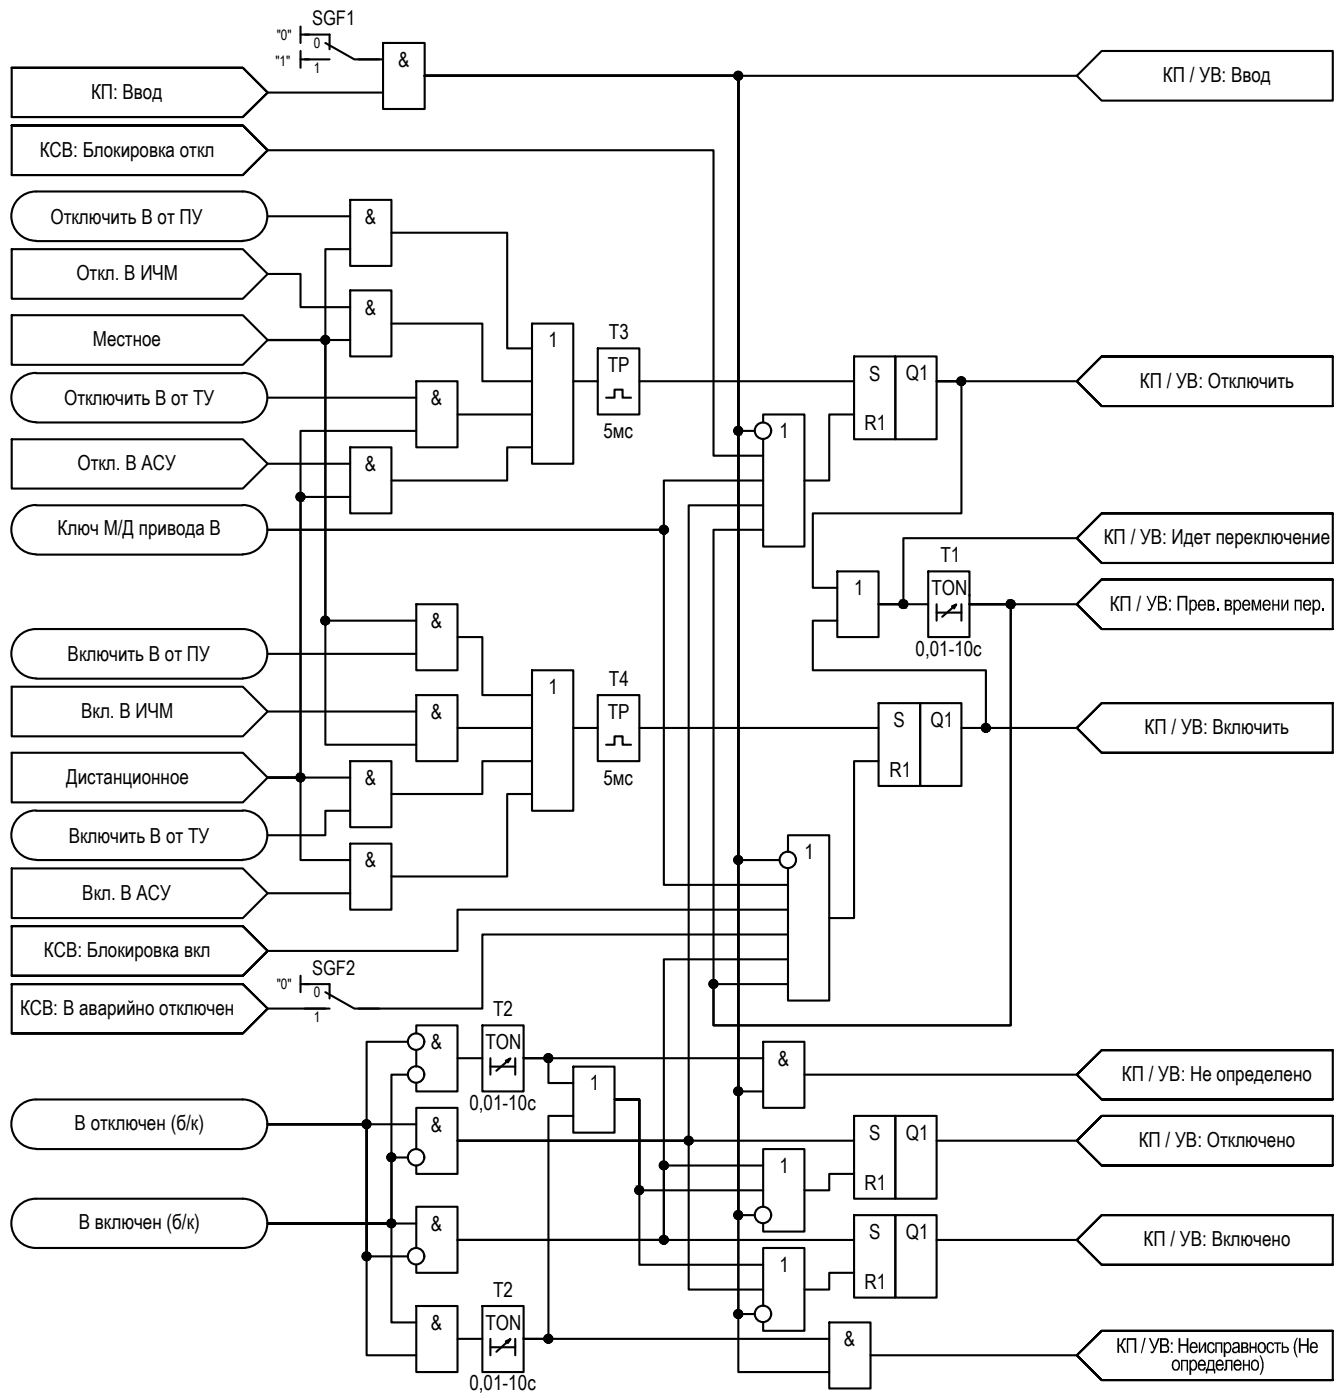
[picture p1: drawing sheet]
<svg xmlns="http://www.w3.org/2000/svg" width="162mm" height="170mm" viewBox="0 0 162 170" stroke-linecap="round" stroke-linejoin="round" font-family="sans-serif">
<defs><g id="words">
<g font-size="2.5">
<text x="11" y="11.9">КП: Ввод</text>
<text x="48.2" y="8.1">&amp;</text>
<text x="140.8" y="9.9">КП / УВ: Ввод</text>
<text x="4.8" y="19">КСВ: Блокировка откл</text>
<text x="6.1" y="27.1">Отключить В от ПУ</text>
<text x="44.2" y="27.1">&amp;</text>
<text x="9.2" y="33.9">Откл. В ИЧМ</text>
<text x="11.2" y="41.9">Местное</text>
<text x="44.2" y="38.1">&amp;</text>
<text x="73.7" y="41.1">T3</text>
<text x="66.4" y="42.1">1</text>
<text x="73.6" y="45.1">TP</text>
<text x="105.2" y="46.1">S</text>
<text x="109.7" y="46.1">Q1</text>
<text x="138" y="46.9">КП / УВ: Отключить</text>
<text x="7.8" y="49.1">Отключить В от ТУ</text>
<text x="52.2" y="49.1">&amp;</text>
<text x="73" y="53.1">5мс</text>
<text x="94.4" y="53.1">1</text>
<text x="104.7" y="52.1">R1</text>
<text x="9.4" y="57">Откл. В АСУ</text>
<text x="44.2" y="57.1">&amp;</text>
<text x="7" y="64.9">Ключ М/Д привода В</text>
<text x="133.6" y="66">КП / УВ: Идет переключение</text>
<text x="113.9" y="68.1">T1</text>
<text x="52.2" y="76.1">&amp;</text>
<text x="103.4" y="72.1">1</text>
<text x="112.8" y="72.1">TON</text>
<text x="134.3" y="74">КП /</text>
<text x="138.7" y="74">УВ : Прев</text>
<text x="148.4" y="74">пр</text>
<text x="159.9" y="74">.</text>
<text x="8.2" y="80.1">Включить В от ПУ</text>
<text x="73.7" y="83.1">T4</text>
<text x="110.8" y="79.4">0,01-10с</text>
<text x="9.8" y="86.9">Вкл. В ИЧМ</text>
<text x="52.2" y="87.1">&amp;</text>
<text x="66.4" y="84.1">1</text>
<text x="73.6" y="87.1">TP</text>
<text x="108.2" y="88.1">S</text>
<text x="112.7" y="88">Q1</text>
<text x="138.6" y="88.9">КП / УВ: Включить</text>
<text x="8" y="94.9">Дистанционное</text>
<text x="44.2" y="95.1">&amp;</text>
<text x="73" y="95.1">5мс</text>
<text x="107.7" y="94.1">R1</text>
<text x="8.3" y="102.1">Включить В от ТУ</text>
<text x="44.2" y="105.1">&amp;</text>
<text x="97.4" y="104.1">1</text>
<text x="10" y="109">Вкл. В АСУ</text>
<text x="5.3" y="115.9">КСВ: Блокировка вкл</text>
<text x="2.4" y="123">КСВ: В аварийно отключен</text>
<text x="59.7" y="123.1">T2</text>
<text x="52.2" y="127.1">&amp;</text>
<text x="58.8" y="127.1">TON</text>
<text x="94.2" y="129.1">&amp;</text>
<text x="135.8" y="130.9">КП / УВ: Не определено</text>
<text x="9" y="136.9">В отключен (б/к)</text>
<text x="52.2" y="137.1">&amp;</text>
<text x="56.8" y="134.4">0,01-10с</text>
<text x="71.4" y="132.1">1</text>
<text x="94.4" y="142.1">1</text>
<text x="105.2" y="138.1">S</text>
<text x="109.7" y="138">Q1</text>
<text x="137.9" y="138.9">КП / УВ: Отключено</text>
<text x="9.5" y="148.8">В включен (б/к)</text>
<text x="52.2" y="149.1">&amp;</text>
<text x="104.7" y="144.1">R1</text>
<text x="94.4" y="154.1">1</text>
<text x="105.2" y="150.1">S</text>
<text x="109.7" y="150">Q1</text>
<text x="138.4" y="151">КП / УВ: Включено</text>
<text x="52.2" y="161.1">&amp;</text>
<text x="58.8" y="161.1">TON</text>
<text x="59.7" y="157.1">T2</text>
<text x="104.7" y="156.1">R1</text>
<text x="102.2" y="163.1">&amp;</text>
<text x="135.1" y="163.9">КП /УВ :Неисправность</text>
<text x="152.4" y="166">)</text>
<text x="156.5" y="163.9">(Не</text>
<text x="56.8" y="168.4">0,01-10с</text>
</g>
<g font-size="2.4">
<text x="37.8" y="3.1">SGF1</text>
<text x="37.8" y="118.1">SGF2</text>
</g>
<g font-size="1.7">
<text x="33.5" y="4.8">&quot;0&quot;</text>
<text x="38" y="5.8">0</text>
<text x="33.3" y="8">&quot;1&quot;</text>
<text x="38" y="8.8">1</text>
<text x="33.5" y="119.8">&quot;0&quot;</text>
<text x="38" y="120.8">0</text>
<text x="38" y="123.8">1</text>
</g>
</g></defs>
<!-- layer: 0 -->
<g fill="none" stroke="#000" stroke-width=".25">
<path d="M1.4 15.2v6h28l3-3-3-3h-28h28l3 3-3 3h-28M1.4 8.2v6h28l3-3-3-3h-28h28l3 3-3 3h-28M32.4 18.2h54v37h6M32.4 11.2h14M36.4 3.2v2M36.4 6.2v2M36.4 4.2h1M36.4 7.2h1M43.4 7.2h3M46.4 5.2h5v8h-5zM51.4 9.2h38v43h2M51.4 9.2h38v95h5"/>
<path d="M51.4 9.2h38v123h3M51.4 9.2h38v150h2M51.4 9.2h79M133.4 6.2h28v6h-28l-3-3zM1.4 38.2h28l3 3-3 3h-28zM1.4 30.2h28l3 3-3 3h-28zM4.4 23.2a2.98 2.98 0 0 0-3 3 2.98 2.98 0 0 0 3 3M4.4 23.2h25a2.98 2.98 0 0 1 3 3 2.98 2.98 0 0 1-3 3M4.4 29.2h25M32.4 33.2h4v4h6M32.4 26.2h10M42.4 24.2h5v8h-5z"/>
<path d="M42.4 30.2h-3v11h-7h7v34h11M42.4 35.2h5v8h-5zM47.4 28.2h14v14h3M47.4 39.2h11v7h6M64.4 39.2h5v17h-5zM1.4 53.2h28l3 3-3 3h-28zM4.4 45.2a2.98 2.98 0 0 0-3 2.9 2.98 2.98 0 0 0 3 3M4.4 45.2h25M4.4 51.2h25M29.4 45.2a2.98 2.98 0 0 1 3 2.9 2.98 2.98 0 0 1-3 3M32.4 48.2h18M32.4 56.2h10"/>
<path d="M42.4 54.2h5v8h-5zM42.4 41.2h-10h7v49h11M50.4 46.2h5v8h-5zM50.4 52.2h-14v42h-4M55.4 50.2h9M64.4 54.2h-3v4h-14M69.4 46.2h3M72.4 42.2h5v8h-5zM73.4 48.2h1v-1h1v1h1M77.4 46.2h26M92.4 51.2v-1h5v16h-5v-13M92.4 58.2h-12v6h-48h48v43h15"/>
<path d="M103.4 43.2h5v10h-5zM103.4 50.2h-3v8h-3M108.4 43.2h5v10h-5zM130.4 46.2h-17h3v16h-18v9h3M161.4 43.2h-28l-3 3 3 3h28v-6h-28l-3 3 3 3h28M4.4 76.2a2.98 2.98 0 0 0-3 3 2.98 2.98 0 0 0 3 3M4.4 61.2a2.98 2.98 0 0 0-3 3 2.98 2.98 0 0 0 3 2.9M4.4 76.2h25a2.98 2.98 0 0 1 3 3 2.98 2.98 0 0 1-3 3M4.4 61.2h25M4.4 67.2h25M29.4 61.2a2.98 2.98 0 0 1 3 3 2.98 2.98 0 0 1-3 2.9M32.4 79.2h18"/>
<path d="M42.4 60.2h-6v34h-4M50.4 73.2h5v8h-5zM55.4 77.2h3v7h6M92.4 64.2h-6v60h36v-51h-5h13M92.4 61.2h-9v77h-28M101.4 69.2h5v8h-5zM101.4 75.2h-3v6h21v7h-3M112.4 69.2h5v8h-5zM113.4 73.2v2M113.4 74.2h3M115.3 73.4l.5-.2-1.7 1.5M115.8 73.2l-.3 .5"/>
<path d="M116.4 73.2v2M117.4 72.2h.1M117.4 73.2h5v51h-36v-5h9M130.4 65.2h-21v8h-3h6M161.4 70.2h-28l-3 3 3 3h28v-6h-28l-3 3 3 3h28M161.4 62.2h-28l-3 3 3 3h28v-6h-28l-3 3 3 3h28M1.4 91.2h28l3 3-3 3h-28zM1.4 83.2h28l3 3-3 3h-28zM4.4 98.2a2.98 2.98 0 0 0-3 3 2.98 2.98 0 0 0 3 2.9M4.4 82.2h25M4.4 98.2h25M29.4 98.2a2.98 2.98 0 0 1 3 3 2.98 2.98 0 0 1-3 2.9"/>
<path d="M32.4 94.2h4v10h6M32.4 94.2h10M32.4 86.2h18M42.4 92.2h5v8h-5zM42.4 98.2h-3v3h-7M50.4 84.2h5v8h-5zM55.4 88.2h9M64.4 81.2h5v17h-5zM64.4 96.2h-3v10h-14M64.4 92.2h-6v4h-11M69.4 88.2h3M72.4 84.2h5v8h-5z"/>
<path d="M73.4 90.2h1v-1h1v1h1M77.4 88.2h29M106.4 85.2h5v10h-5zM106.4 92.2h-3v19h-3M111.4 85.2h5v10h-5zM119.4 88.2h11M161.4 85.2h-28l-3 3 3 3h28v-6h-28l-3 3 3 3h28M1.4 112.2v6h28l3-3-3-3h-28h28l3 3-3 3h-28M1.4 105.2h28l3 3-3 3h-28zM1.4 119.2v6h28l3-3-3-3h-28h28l3 3-3 3h-28M4.4 104.2h25M32.4 108.2h10"/>
<path d="M36.4 118.2v2M36.4 119.2h1M42.4 102.2h5v8h-5zM95.4 110.2h-40v5h-23M95.4 103.2v-2h5v20h-5v-16M95.4 113.2h-37v9h-15M95.4 116.2h-15v34h-25M4.4 133.2a2.98 2.98 0 0 0-3 3 2.98 2.98 0 0 0 3 2.9M4.4 133.2h25a2.98 2.98 0 0 1 3 3 2.98 2.98 0 0 1-3 2.9M4.4 139.2h25M32.4 122.2h7M49.4 130.2h-2v18h-15h15v12h3"/>
<path d="M49.4 126.2h-5v10h-12h18M50.4 139.2v-5h5v8h-5v-1M50.4 125.2v-1h5v8h-5v-1M50.4 127.2v2M55.4 138.2h28v18h9M55.4 138.2h48M55.4 128.2h3M58.4 124.2h5v8h-5zM59.4 128.2v2M59.4 129.2h3M61.2 128.5l.6-.3-1.7 1.5M61.8 128.2l-.3 .5"/>
<path d="M62.4 128.2v2M63.4 128.2h.1M63.4 128.2h3v3h3M63.4 128.2h29M69.4 129.2h5v8h-5zM69.4 135.2h-3v27h-3M92.4 126.2h5v8h-5zM97.4 130.2h33M103.4 135.2h5v10h-5zM108.4 135.2h5v10h-5zM113.4 138.2h17M161.4 135.2h-28l-3 3 3 3h28v-6h-28l-3 3 3 3h28"/>
<path d="M161.4 127.2h-28l-3 3 3 3h28v-6h-28l-3 3 3 3h28M4.4 145.2a2.98 2.98 0 0 0-3 3 2.98 2.98 0 0 0 3 3M4.4 145.2h25a2.98 2.98 0 0 1 3 3 2.98 2.98 0 0 1-3 3h-25M49.4 140.2h-2v8h-15h18M49.4 152.2h-5v-16h-12h12v28h6M50.4 151.2v-5h5v8h-5v-1M50.4 158.2h5v8h-5zM55.4 150.2h48M58.4 158.2h5v8h-5zM91.4 147.2h-2v-138h-38h38v157h11M92.4 141.2h-12v9h-25M92.4 146.2v-7h5v10h-5v-1"/>
<path d="M92.4 158.2v-7h5v10h-5v-1M92.4 144.2h-15v-11h-3h3v20h15M103.4 147.2h5v10h-5zM103.4 142.2h-3v2h-3M103.4 154.2h-3v2h-3M108.4 147.2h5v10h-5zM113.4 150.2h17M161.4 147.2h-28l-3 3 3 3h28v-6h-28l-3 3 3 3h28M55.4 162.2h3M59.4 162.2v2M59.4 163.2h3M61.2 162.5l.6-.3-1.7 1.5"/>
<path d="M61.8 162.2l-.3 .5M62.4 162.2v2M63.4 162.2h.1M63.4 162.2h37M100.4 160.2h5v8h-5zM105.4 164.2h25M161.4 161.2h-28l-3 3 3 3h28v-6h-28l-3 3 3 3h28"/>
<circle cx="89.4" cy="9.2" r=".49"/>
<circle cx="39.4" cy="41.2" r=".49"/>
<circle cx="89.4" cy="52.2" r=".49"/>
<circle cx="92.4" cy="52.2" r=".99"/>
<circle cx="116.4" cy="46.2" r=".49"/>
<circle cx="36.4" cy="60.2" r=".49"/>
<circle cx="39.4" cy="75.2" r=".49"/>
<circle cx="80.3" cy="64.2" r=".49"/>
<circle cx="109.3" cy="73.2" r=".49"/>
<circle cx="122.3" cy="73.2" r=".49"/>
<circle cx="36.4" cy="94.2" r=".49"/>
<circle cx="119.3" cy="88.2" r=".49"/>
<circle cx="86.4" cy="119.2" r=".49"/>
<circle cx="89.4" cy="104.2" r=".49"/>
<circle cx="95.4" cy="104.2" r=".99"/>
<circle cx="44.4" cy="136.2" r=".49"/>
<circle cx="50.4" cy="126.2" r=".99"/>
<circle cx="50.4" cy="130.1" r=".99"/>
<circle cx="66.4" cy="128.2" r=".49"/>
<circle cx="83.4" cy="138.2" r=".49"/>
<circle cx="89.4" cy="132.2" r=".49"/>
<circle cx="44.4" cy="152.2" r=".49"/>
<circle cx="47.4" cy="140.2" r=".49"/>
<circle cx="47.4" cy="148.2" r=".49"/>
<circle cx="50.4" cy="152.2" r=".99"/>
<circle cx="50.4" cy="140.2" r=".99"/>
<circle cx="77.4" cy="144.2" r=".49"/>
<circle cx="80.3" cy="150.2" r=".49"/>
<circle cx="80.3" cy="141.2" r=".49"/>
<circle cx="89.4" cy="159.1" r=".49"/>
<circle cx="89.4" cy="147.2" r=".49"/>
<circle cx="92.4" cy="147.2" r=".99"/>
<circle cx="92.4" cy="159.1" r=".99"/>
<circle cx="66.4" cy="162.2" r=".49"/>
</g>
<g fill="#000">
<path d="M147.3 73.7h.2v.3h-.2zM151.5 72.6h.3l.3 1.1 .3-1.1h.3v1.4h-.2v-1.1l-.3 1.1h-.2l-.3-1.1v1.1h-.2zM154 72.6h.2v.6h.5v-.6h.2v1.4h-.2v-.6h-.5v.6h-.2zM155.1 72.6h.2v1.1l.5-1.1h.2v1.4h-.2v-1l-.5 1h-.2zM156.7 72.6h.9v1.4h-.2v-1.1h-.5v1.1h-.2zM143 164.7h.8v1.3h-.1v-1.1h-.6v1.1h-.1zM145.1 162.6h.2v1l.5-1h.2v1.3h-.2v-1l-.5 1h-.2zM146.2 162.8a.44 .44 0 0 1 .5-.2 .44 .44 0 0 1 .3 .4h-.1a.29 .29 0 0 0-.4-.2 .29 .29 0 0 0-.2 .3v.1a.33 .33 0 0 0 .1 .4 .33 .33 0 0 0 .4 0l.1-.2 .2 .1a.49 .49 0 0 1-.6 .4 .49 .49 0 0 1-.3-.7zM147.1 162.6h.9v1.3h-.2v-1.1h-.5v1.1h-.2zM148.4 164.7h.8v1.3h-.2v-1.1h-.4v.7a.34 .34 0 0 1-.4 .4v-.2a.16 .16 0 0 0 .2 0 .16 .16 0 0 0 0-.2zM150.5 164.7h.1v.6h.5v-.6h.2v1.3h-.2v-.6h-.5v.6h-.1zM151.3 162.6h.1v.5h.6v-.5h.1v1.3h-.1v-.6h-.6v.6h-.1z"/>
<path d="M153.4 162.7a.44 .44 0 0 1 .5-.1 .44 .44 0 0 1 .3 .4h-.1a.29 .29 0 0 0-.4-.2 .29 .29 0 0 0-.2 .3 .36 .36 0 0 0 .1 .5 .36 .36 0 0 0 .4 .1l.1-.3h.1a.47 .47 0 0 1-.5 .5 .47 .47 0 0 1-.4-.5zM154.2 162.6h.9v.2h-.4v1.1h-.1v-1.1h-.4z"/>
<path d="M144 72.6h.2v.2a.4 .4 0 0 1 .5-.1 .4 .4 0 0 1 .2 .4v.3a.43 .43 0 0 1-.2 .5 .43 .43 0 0 1-.5-.1v.7h-.2zM144.3 72.8v.1a.72 .72 0 0 0 0 .9h.1a.62 .62 0 0 0 .2-.9l-.1-.1z"/>
<path d="M145.1 72.9v-.1a.49 .49 0 0 1 .7-.1 .49 .49 0 0 1 .2 .6v.1h-.8a.31 .31 0 0 0 .2 .4 .31 .31 0 0 0 .4-.3l.2 .1-.1 .3a.52 .52 0 0 1-.6 0 .52 .52 0 0 1-.3-.4zM145.3 72.9l-.1 .3h.6a.33 .33 0 0 0-.5-.3z"/>
<path d="M146.2 72.6h.4a.35 .35 0 0 1 .4 .3 .35 .35 0 0 1-.1 .4h.1a.38 .38 0 0 1 0 .4 .38 .38 0 0 1-.3 .3h-.5zM146.4 72.9v.3h.2a.18 .18 0 0 0 .2-.2 .18 .18 0 0 0-.2-.1zM146.4 73.4v.4h.2a.2 .2 0 0 0 .3-.2 .2 .2 0 0 0-.3-.2z"/>
<path d="M150.6 72.7a.54 .54 0 0 1 .6 .1 .54 .54 0 0 1 .2 .6h-.8a.34 .34 0 0 0 .1 .3 .34 .34 0 0 0 .4 0l.1-.2 .2 .1a.51 .51 0 0 1-.7 .3 .51 .51 0 0 1-.3-.6v-.2zM150.8 72.8l-.2 .4h.6a.37 .37 0 0 0-.4-.4z"/>
<path d="M152.9 72.9l.1-.1a.49 .49 0 0 1 .6-.1 .49 .49 0 0 1 .2 .6v.1h-.7a.31 .31 0 0 0 .2 .4 .31 .31 0 0 0 .3-.2h.2l-.1 .3a.56 .56 0 0 1-.7 0 .56 .56 0 0 1-.2-.7zM153.2 72.9l-.1 .3h.5a.33 .33 0 0 0-.4-.3z"/>
<path d="M157.8 72.9a.5 .5 0 0 1 .7-.2 .5 .5 0 0 1 .2 .6v.1h-.8a.33 .33 0 0 0 .2 .4 .33 .33 0 0 0 .4-.1l.1-.2 .1 .1a.5 .5 0 0 1-.6 .3 .5 .5 0 0 1-.3-.6zM158.1 72.9l-.1 .3h.6a.33 .33 0 0 0-.5-.3z"/>
<path d="M158.9 72.6h.2v.2a.48 .48 0 0 1 .6 0 .48 .48 0 0 1 .1 .6 .48 .48 0 0 1-.2 .5 .48 .48 0 0 1-.5 0v.6h-.2zM159.3 72.8l-.2 .2v.4a.28 .28 0 0 0 .1 .3 .28 .28 0 0 0 .3 .1l.2-.4a.5 .5 0 0 0-.3-.6z"/>
<path d="M142 164.9a.52 .52 0 0 1 .6-.1 .52 .52 0 0 1 .3 .6 .5 .5 0 0 1-.5 .6 .5 .5 0 0 1-.5-.6l-.1-.1zM142.2 164.9l-.2 .2v.4a.3 .3 0 0 0 .3 .4 .3 .3 0 0 0 .3-.4l.1-.1a.4 .4 0 0 0-.5-.5z"/>
<path d="M144 164.7h.2v.2a.42 .42 0 0 1 .5-.2 .42 .42 0 0 1 .2 .5v.2a.47 .47 0 0 1-.1 .5 .47 .47 0 0 1-.6 0v.6h-.2zM144.3 164.9l-.1 .2v.2a.38 .38 0 0 0 .3 .6l.2-.2 .1-.3a.41 .41 0 0 0-.5-.5z"/>
<path d="M145.1 164.8a.5 .5 0 0 1 .6 0 .5 .5 0 0 1 .3 .5v.1h-.8a.33 .33 0 0 0 .2 .4 .33 .33 0 0 0 .4-.1v-.1h.2a.5 .5 0 0 1-.6 .4 .5 .5 0 0 1-.4-.6v-.3zM145.3 164.9l-.1 .3h.6a.29 .29 0 0 0-.1-.3 .29 .29 0 0 0-.4 0z"/>
<path d="M146.3 164.7h.7v1.1h.1v.6h-.1v-.4h-.8v.4h-.2v-.6h.1l.1-.2zM146.4 164.9v.6l-.2 .3h.6v-.9z"/>
<path d="M147.3 164.8a.48 .48 0 0 1 .6 0 .48 .48 0 0 1 .2 .5v.1l-.8 .1a.32 .32 0 0 0 .3 .3 .32 .32 0 0 0 .3-.1v-.1h.2a.51 .51 0 0 1-.6 .4 .51 .51 0 0 1-.3-.7zM147.5 164.9l-.1 .3h.6a.33 .33 0 0 0-.5-.3z"/>
<path d="M148.1 162.6h.2v.2a.42 .42 0 0 1 .5-.2 .42 .42 0 0 1 .3 .5v.2a.46 .46 0 0 1-.2 .5 .46 .46 0 0 1-.5 0v.6h-.3zM148.5 162.8a.55 .55 0 0 0 .2 .9 .61 .61 0 0 0-.1-1z"/>
<path d="M149.2 162.7h.1a.45 .45 0 0 1 .5-.1 .45 .45 0 0 1 .3 .5v.8h-.2v-.2a.42 .42 0 0 1-.4 .2 .42 .42 0 0 1-.3-.4 .54 .54 0 0 1 .6-.4 .25 .25 0 0 0 0-.4 .25 .25 0 0 0-.4 .2v.1l-.2-.1zM149.4 163.4a.24 .24 0 0 0 .1 .3 .24 .24 0 0 0 .3-.1l.1-.2a.11 .11 0 0 0-.1-.1 .11 .11 0 0 0-.1 0z"/>
<path d="M149.5 164.8a.49 .49 0 0 1 .6 0 .49 .49 0 0 1 .2 .5v.1h-.8a.31 .31 0 0 0 .2 .4 .31 .31 0 0 0 .4-.2h.2a.49 .49 0 0 1-.6 .4 .49 .49 0 0 1-.4-.6zM149.7 164.9l-.2 .3h.6a.32 .32 0 0 0-.4-.3z"/>
<path d="M150.3 162.6h.4a.37 .37 0 0 1 .4 .2 .37 .37 0 0 1-.1 .4 .34 .34 0 0 1 .2 .4 .34 .34 0 0 1-.4 .3h-.5zM150.5 162.8v.3h.1a.2 .2 0 0 0 .3-.1 .2 .2 0 0 0-.3-.2zM150.5 163.3v.4h.2a.21 .21 0 0 0 .3-.2 .21 .21 0 0 0-.3-.2z"/>
<path d="M151.5 164.9l.1-.1a.52 .52 0 0 1 .6 0 .52 .52 0 0 1 .2 .6v.1a.51 .51 0 0 1-.6 .5 .51 .51 0 0 1-.4-.7zM151.8 164.9a.62 .62 0 0 0 .1 1 .47 .47 0 0 0 .3-.7 .29 .29 0 0 0-.1-.3 .29 .29 0 0 0-.3 0z"/>
<path d="M152.4 162.7a.5 .5 0 0 1 .6-.1 .5 .5 0 0 1 .3 .5l-.1 .3a.49 .49 0 0 1-.5 .5 .49 .49 0 0 1-.5-.6v-.3zM152.6 162.8l-.1 .1v.4a.32 .32 0 0 0 .3 .4 .32 .32 0 0 0 .3-.4 .37 .37 0 0 0-.1-.4 .37 .37 0 0 0-.4-.1z"/>
<path d="M155.2 162.6h.1v.5h.3a.39 .39 0 0 1 .5 .4 .39 .39 0 0 1-.5 .4h-.4zM155.3 163.3v.4h.3a.22 .22 0 0 0 .2-.2 .22 .22 0 0 0-.2-.2z"/>
<path d="M158.7 162.7a.52 .52 0 0 1 .7 0 .52 .52 0 0 1 .1 .6h-.7a.31 .31 0 0 0 .2 .4 .31 .31 0 0 0 .4-.2h.1a.49 .49 0 0 1-.5 .4 .49 .49 0 0 1-.4-.6v-.4zM158.9 162.8l-.1 .3h.6a.31 .31 0 0 0-.2-.3 .31 .31 0 0 0-.3 0z"/>
</g>
<g fill="#000" stroke="#000" stroke-width=".12">
<path d="M89.3 9.7h.2zM89.3 8.7h.1zM36.3 59.7h.2zM39.3 40.7h.1zM89.3 52.7h.2zM89.3 51.7h.1zM116.2 45.8h.4zM116.3 46.7h.2zM116.3 45.7h.1zM36.3 60.7h.2zM39 75.5h.8zM39.3 74.7h.1z"/>
<path d="M80.3 64.7h.2zM80.3 63.7h.2zM109.3 73.7h.2zM109.3 72.7h.2zM122.3 73.7h.2zM122.3 72.7h.1zM36.3 94.7h.2zM36.3 93.7h.2zM119.3 88.7h.2zM119.3 87.7h.1zM86.3 118.7h.1zM89.3 104.7h.2z"/>
<path d="M89.3 103.7h.1zM44.3 135.7h.1zM47.3 139.7h.1zM66.1 127.8h.6zM66.3 127.7h.2zM66.3 128.7h.2zM66.3 127.7h.1zM83 138.5h.8zM83.3 138.7h.2zM83.3 137.7h.2zM89.3 132.7h.2zM89.3 131.7h.1z"/>
<path d="M44.3 152.6h.2zM44.3 151.7h.1zM47.3 148.7h.2zM47.3 140.7h.2zM47.3 147.7h.1zM77.3 144.7h.2zM77.3 143.7h.1zM80.3 141.7h.2zM80.3 150.7h.2zM80.3 140.7h.2zM80.3 149.7h.2zM89.3 147.7h.2z"/>
<path d="M89.3 159.7h.2zM89.3 146.7h.1zM89.3 158.7h.1zM66.1 161.8h.6zM66.3 161.7h.2zM66.3 162.7h.2zM66.3 161.7h.1z"/>
<path d="M89.3 8.7h.2zM89.3 8.7h.2z"/>
<path d="M89.3 9.7h.1zM89.3 9.7h.1z"/>
<path d="M89.3 8.7h.3zM89.2 8.7h.4z"/>
<path d="M89.2 8.7l.4 .1zM89.2 8.7l.4 .1z"/>
<path d="M89.2 9.6h.4zM89.2 9.6l.3 .1z"/>
<path d="M89.2 8.8h.4zM89.1 8.8h.5z"/>
<path d="M89.2 9.6h.4zM89.2 9.6h.4z"/>
<path d="M89.1 8.8h.6zM89.1 8.8h.6z"/>
<path d="M89.1 9.6h.5zM89.1 9.6h.5z"/>
<path d="M89.1 8.8h.6zM89 8.8h.7z"/>
<path d="M89.1 9.6h.6zM89.1 9.6h.5z"/>
<path d="M89 8.8h.8zM89 8.8h.8z"/>
<path d="M89 9.6h.7zM89 9.6h.7z"/>
<path d="M89 8.8l.8 .1zM89 8.8l.8 .1z"/>
<path d="M89 8.9h.8zM89 8.9h.8z"/>
<path d="M89 9.5h.8zM89 9.5l.7 .1z"/>
<path d="M89 8.9l.8 .1zM89 8.9l.8 .1z"/>
<path d="M88.9 9h1zM88.9 9h1z"/>
<path d="M88.9 9.4l.9 .1zM88.9 9.4l.9 .1z"/>
<path d="M89 9.5h.8zM89 9.5h.8zM89 9.5h.8zM89 9.5h.8z"/>
<path d="M88.9 9l1 .1zM88.9 9l1 .1z"/>
<path d="M88.9 9.1h1zM88.9 9.1h1z"/>
<path d="M88.9 9.4h1zM88.9 9.4h1z"/>
<path d="M88.9 9.4h1zM88.9 9.4h.9z"/>
<path d="M88.9 9.1h1zM88.9 9.1h1z"/>
<path d="M88.9 9.1l1 .1zM88.9 9.1l1 .1z"/>
<path d="M88.9 9.2h1zM88.9 9.2h1z"/>
<path d="M88.9 9.2l1 .1v-.1zM88.9 9.2l1 .1h-1z"/>
<path d="M88.9 9.3h1zM88.9 9.3l1 .1z"/>
<path d="M36.3 59.7h.2zM36.3 59.7h.2z"/>
<path d="M36.3 59.7h.3zM36.2 59.7h.4z"/>
<path d="M36.2 59.7h.4zM36.2 59.7h.4z"/>
<path d="M36.2 59.7l.4 .1zM36.2 59.7l.4 .1z"/>
<path d="M36.1 59.8h.6zM36.1 59.8h.6z"/>
<path d="M36.1 59.8h.6zM36.1 59.8h.6z"/>
<path d="M36.1 59.8l.7 .1zM36.1 59.8l.7 .1z"/>
<path d="M36 59.9h.8zM36 59.9h.8z"/>
<path d="M36 59.9h.8zM36 59.9h.8z"/>
<path d="M36 59.9l.8 .1zM36 59.9l.8 .1z"/>
<path d="M36 60h.8zM36 60h.8z"/>
<path d="M39.3 41.7h.1zM39.3 41.7h.1zM39.3 41.7h.2z"/>
<path d="M39.3 40.7h.2zM39.3 40.7h.2z"/>
<path d="M39.3 40.7h.3zM39.2 40.7h.4z"/>
<path d="M39.2 40.7h.4zM39.2 40.7h.4z"/>
<path d="M39.2 41.7h.4zM39.2 41.7h.3z"/>
<path d="M39.2 40.7l.4 .1zM39.2 40.7l.4 .1z"/>
<path d="M39.2 41.7h.4zM39.2 41.7h.4z"/>
<path d="M39.1 40.8h.6zM39.1 40.8h.6z"/>
<path d="M39.1 41.6h.5zM39.1 41.6l.5 .1z"/>
<path d="M39.1 40.8h.6zM39.1 40.8h.6z"/>
<path d="M39.1 41.6h.6zM39.1 41.6h.5z"/>
<path d="M39.1 40.8h.7zM39.1 40.8h.7z"/>
<path d="M39.1 41.6h.6zM39.1 41.6h.6z"/>
<path d="M39.1 40.8l.7 .1zM39.1 40.8l.7 .1z"/>
<path d="M39 40.9h.8zM39 40.9h.8z"/>
<path d="M39 41.5h.8zM39 41.5h.8z"/>
<path d="M39.1 41.5h.7zM39.1 41.5l.6 .1z"/>
<path d="M39 40.9l.9 .1zM39 40.9l.9 .1z"/>
<path d="M39 41.5h.8zM39 41.5h.8z"/>
<path d="M39 41h.9zM39 41h.9z"/>
<path d="M38.9 41l1 .1zM38.9 41l1 .1z"/>
<path d="M38.9 41.1h1zM38.9 41.1h1z"/>
<path d="M38.9 41.3l1 .1v-.1zM38.9 41.3l1 .1h-1z"/>
<path d="M38.9 41.4h1zM38.9 41.4h1z"/>
<path d="M39 41.4h.9zM39 41.4l.8 .1z"/>
<path d="M38.9 41.1h1zM38.9 41.1h1z"/>
<path d="M38.9 41.1l1 .1zM38.9 41.1l1 .1z"/>
<path d="M38.9 41.2h1zM38.9 41.2h1z"/>
<path d="M38.9 41.2l1 .1zM38.9 41.2l1 .1z"/>
<path d="M38.9 41.3h1zM38.9 41.3h1z"/>
<path d="M89.3 51.7h.2zM89.3 51.7h.2z"/>
<path d="M89.3 52.7h.1zM89.3 52.7h.1z"/>
<path d="M89.3 51.7h.3zM89.3 51.7h.3z"/>
<path d="M89.2 51.7h.4zM89.2 51.7h.4z"/>
<path d="M89.2 52.7h.4zM89.2 52.7h.3z"/>
<path d="M89.2 51.7l.4 .1zM89.2 51.7l.4 .1z"/>
<path d="M89.2 52.7h.4zM89.2 52.7h.4z"/>
<path d="M89.1 51.8h.6zM89.1 51.8h.6z"/>
<path d="M89.1 52.6h.5zM89.1 52.6l.5 .1z"/>
<path d="M89.1 51.8h.6zM89.1 51.8h.6z"/>
<path d="M89.1 52.6h.6zM89.1 52.6h.5z"/>
<path d="M89 51.8l.8 .1zM89 51.8l.8 .1z"/>
<path d="M89 52.6h.7zM89 52.6h.7z"/>
<path d="M89 51.9h.8zM89 51.9h.8z"/>
<path d="M89 51.9h.8zM89 51.9h.8z"/>
<path d="M89 52.5h.8zM89 52.5h.8z"/>
<path d="M89 52.5h.8zM89 52.5l.7 .1z"/>
<path d="M89 51.9l.8 .1zM89 51.9l.8 .1z"/>
<path d="M88.9 52h1zM88.9 52h1z"/>
<path d="M88.9 52.4h.9zM88.9 52.4h.9z"/>
<path d="M89 52.4h.8zM89 52.4l.8 .1z"/>
<path d="M88.9 52l1 .1zM88.9 52l1 .1z"/>
<path d="M88.9 52.1h1zM88.9 52.1h1z"/>
<path d="M88.9 52.3l1 .1zM88.9 52.3l1 .1z"/>
<path d="M88.9 52.4h1zM88.9 52.4h.9z"/>
<path d="M88.9 52.1l1 .1zM88.9 52.1l1 .1z"/>
<path d="M88.9 52.2h1zM88.9 52.2h1z"/>
<path d="M88.9 52.2h1zM88.9 52.2h1z"/>
<path d="M88.9 52.2l1 .1zM88.9 52.2l1 .1z"/>
<path d="M88.9 52.3h1zM88.9 52.3h1z"/>
<path d="M116.3 46.7h.1zM116.3 46.7h.1z"/>
<path d="M116.3 45.7h.2zM116.3 45.7h.2z"/>
<path d="M116.3 45.7h.2zM116.2 45.7h.3z"/>
<path d="M116.2 45.7l.4 .1zM116.2 45.7l.4 .1zM116.1 45.8h.5z"/>
<path d="M116.2 46.6h.3zM116.2 46.6l.3 .1z"/>
<path d="M116.1 45.8h.5zM116.1 45.8h.5z"/>
<path d="M116.1 46.6h.5zM116.1 46.6h.5z"/>
<path d="M116.2 46.6h.4zM116.2 46.6h.3z"/>
<path d="M116.1 45.8h.6zM116.1 45.8h.6z"/>
<path d="M116.1 46.6h.5zM116.1 46.6h.5z"/>
<path d="M116.1 45.8h.6zM116.1 45.8h.6z"/>
<path d="M116.1 46.6h.6zM116.1 46.6h.5z"/>
<path d="M116 45.8l.8 .1zM116 45.8l.8 .1z"/>
<path d="M116 46.5h.7zM116 46.5l.7 .1z"/>
<path d="M116 45.9h.8zM116 45.9h.8z"/>
<path d="M116 46.5h.8zM116 46.5h.7z"/>
<path d="M116 45.9l.8 .1zM116 45.9l.8 .1z"/>
<path d="M115.9 46h1zM115.9 46h1z"/>
<path d="M115.9 46.4l.9 .1zM115.9 46.4l.9 .1z"/>
<path d="M116 46.5h.8zM116 46.5h.8z"/>
<path d="M115.9 46l1 .1zM115.9 46l1 .1z"/>
<path d="M115.9 46.1h1zM115.9 46.1h1z"/>
<path d="M115.9 46.1h1zM115.9 46.1h1z"/>
<path d="M115.9 46.1l1 .1zM115.9 46.1l1 .1z"/>
<path d="M115.9 46.2h1zM115.9 46.2h1z"/>
<path d="M115.9 46.2l1 .1zM115.9 46.2l1 .1z"/>
<path d="M115.9 46.3l1 .1v-.1zM115.9 46.3l1 .1h-1z"/>
<path d="M115.9 46.4h1zM115.9 46.4h1z"/>
<path d="M115.9 46.4h1zM115.9 46.4h.9z"/>
<path d="M36.3 60.7h.2zM36.3 60.7h.2z"/>
<path d="M36.2 60.7h.4zM36.2 60.7h.3z"/>
<path d="M36.2 60.7h.4zM36.2 60.7h.4z"/>
<path d="M36.1 60.6h.5zM36.1 60.6l.5 .1z"/>
<path d="M36.1 60.6h.6zM36.1 60.6h.5z"/>
<path d="M36.1 60.6h.6zM36.1 60.6h.6z"/>
<path d="M36 60.5h.8zM36 60.5h.8z"/>
<path d="M36 60.5h.8zM36 60.5l.7 .1z"/>
<path d="M36 60.4h.8zM36 60.4l.8 .1z"/>
<path d="M35.9 60l1 .1zM35.9 60l1 .1z"/>
<path d="M35.9 60.4h.9zM35.9 60.4h.9z"/>
<path d="M36 60.4h.8zM36 60.4h.8z"/>
<path d="M35.9 60.1h1zM35.9 60.1h1z"/>
<path d="M35.9 60.1l1 .1zM35.9 60.1l1 .1z"/>
<path d="M35.9 60.2h1zM35.9 60.2h1z"/>
<path d="M35.9 60.2h1zM35.9 60.2h1z"/>
<path d="M35.9 60.2l1 .1zM35.9 60.2l1 .1z"/>
<path d="M35.9 60.3h1zM35.9 60.3h1z"/>
<path d="M35.9 60.3h1zM35.9 60.3l.9 .1z"/>
<path d="M39.3 75.7h.1zM39.3 75.7h.1zM39.3 75.7h.2z"/>
<path d="M39.3 74.7h.2zM39.3 74.7h.2z"/>
<path d="M39.3 74.7h.3zM39.2 74.7h.4z"/>
<path d="M39.2 74.7h.4zM39.2 74.7h.4z"/>
<path d="M39.2 75.6h.4zM39.2 75.6l.3 .1z"/>
<path d="M39.2 74.7l.4 .1zM39.2 74.7l.4 .1z"/>
<path d="M39.2 75.6h.4zM39.2 75.6h.4z"/>
<path d="M39.1 74.8h.6zM39.1 74.8h.6z"/>
<path d="M39.1 75.6h.5zM39.1 75.6h.5z"/>
<path d="M39.1 74.8h.6zM39.1 74.8h.6z"/>
<path d="M39.1 75.6h.6zM39.1 75.6h.5z"/>
<path d="M39.1 74.8h.7zM39.1 74.8h.7z"/>
<path d="M39.1 75.6h.6zM39.1 75.6h.6z"/>
<path d="M39.1 74.8l.7 .1zM39.1 74.8l.7 .1z"/>
<path d="M39 74.9h.8zM39 74.9h.8z"/>
<path d="M39.1 75.5h.7zM39.1 75.5l.6 .1z"/>
<path d="M39 74.9l.9 .1zM39 74.9l.9 .1z"/>
<path d="M39 75.5h.8zM39 75.5h.8zM39 75.5h.8z"/>
<path d="M39 75h.9zM39 75h.9z"/>
<path d="M38.9 75l1 .1zM38.9 75l1 .1z"/>
<path d="M38.9 75.1h1zM38.9 75.1h1z"/>
<path d="M38.9 75.3l1 .1zM38.9 75.3l1 .1z"/>
<path d="M38.9 75.4h1zM38.9 75.4h1z"/>
<path d="M39 75.4h.9zM39 75.4l.8 .1z"/>
<path d="M38.9 75.1h1zM38.9 75.1h1z"/>
<path d="M38.9 75.1l1 .1zM38.9 75.1l1 .1z"/>
<path d="M38.9 75.2h1zM38.9 75.2h1z"/>
<path d="M38.9 75.2l1 .1zM38.9 75.2l1 .1z"/>
<path d="M38.9 75.3h1zM38.9 75.3h1h-1z"/>
<path d="M80.3 64.7h.2zM80.3 64.7h.2z"/>
<path d="M80.3 63.7h.2zM80.3 63.7h.2z"/>
<path d="M80.3 63.7h.2zM80.2 63.7h.3z"/>
<path d="M80.2 63.7h.4zM80.2 63.7h.4z"/>
<path d="M80.2 64.7h.3zM80.2 64.7h.3z"/>
<path d="M80.2 63.7h.4zM80.2 63.7h.4z"/>
<path d="M80.2 64.6h.4zM80.2 64.6l.3 .1z"/>
<path d="M80.2 63.7l.5 .1zM80.2 63.7l.5 .1z"/>
<path d="M80.2 64.6h.4zM80.2 64.6h.4z"/>
<path d="M80.1 63.8h.6zM80.1 63.8h.6z"/>
<path d="M80.1 64.6h.6zM80.1 64.6h.5z"/>
<path d="M80.1 63.8h.6zM80.1 63.8h.6z"/>
<path d="M80.1 64.6h.6zM80.1 64.6h.6z"/>
<path d="M80 63.8l.8 .1zM80 63.8l.8 .1z"/>
<path d="M80 64.6h.7zM80 64.6h.7z"/>
<path d="M80 63.9h.8zM80 63.9h.8z"/>
<path d="M80 63.9l.8 .1zM80 63.9l.8 .1z"/>
<path d="M80 64.5h.8zM80 64.5h.8z"/>
<path d="M80 64.5h.8zM80 64.5l.7 .1z"/>
<path d="M79.9 64h.9zM79.9 64h.9z"/>
<path d="M79.9 64h1zM79.9 64h1z"/>
<path d="M79.9 64.4h.9zM79.9 64.4h.9z"/>
<path d="M79.9 64.4h.9zM79.9 64.4l.9 .1z"/>
<path d="M79.9 64l1 .1zM79.9 64l1 .1z"/>
<path d="M79.9 64.1h1zM79.9 64.1h1z"/>
<path d="M79.9 64.1l1 .1zM79.9 64.1l1 .1z"/>
<path d="M79.9 64.2l1 .1v-.1zM79.9 64.2l1 .1h-1z"/>
<path d="M79.9 64.3h1zM79.9 64.3h1z"/>
<path d="M79.9 64.3h1zM79.9 64.3h1z"/>
<path d="M79.9 64.3h1zM79.9 64.3l.9 .1z"/>
<path d="M109.3 73.7h.2zM109.3 73.7h.2z"/>
<path d="M109.3 72.7h.2zM109.3 72.7h.2z"/>
<path d="M109.3 72.7h.2zM109.2 72.7h.3z"/>
<path d="M109.2 73.7h.3zM109.2 73.7h.4z"/>
<path d="M109.2 73.7h.3zM109.2 73.7h.3z"/>
<path d="M109.2 72.7h.4zM109.2 72.7h.4z"/>
<path d="M109.2 72.7l.4 .1zM109.1 72.8h.5z"/>
<path d="M109.1 73.6h.5zM109.1 73.6h.6z"/>
<path d="M109.1 73.6h.5zM109.1 73.6l.5 .1z"/>
<path d="M109.1 72.8h.6zM109.1 72.8h.6z"/>
<path d="M109.1 72.8h.6zM109.1 72.8h.6z"/>
<path d="M109.1 72.8l.6 .1zM109.1 72.8l.6 .1z"/>
<path d="M109.1 73.6h.6zM109.1 73.6h.6z"/>
<path d="M109 72.9h.8zM109 72.9h.8z"/>
<path d="M109 73.5h.7zM109 73.5l.7 .1z"/>
<path d="M109 72.9h.8zM109 72.9h.8z"/>
<path d="M108.9 72.9l.9 .1zM108.9 72.9l.9 .1z"/>
<path d="M108.9 73.4l.9 .1zM108.9 73.4l.9 .1z"/>
<path d="M109 73.5h.8zM109 73.5h.7z"/>
<path d="M108.9 73h.9zM108.9 73h.9z"/>
<path d="M108.9 73l1 .1zM108.9 73l1 .1z"/>
<path d="M108.9 73.4h.9zM108.9 73.4h.9z"/>
<path d="M108.9 73.4h.9zM108.9 73.4h.9z"/>
<path d="M108.9 73.1h1zM108.9 73.1h1z"/>
<path d="M108.9 73.1h1zM108.9 73.1h1z"/>
<path d="M108.9 73.1l1 .1zM108.9 73.1l1 .1z"/>
<path d="M108.9 73.2h1zM108.9 73.2h1z"/>
<path d="M108.9 73.2l1 .1zM108.9 73.2l1 .1z"/>
<path d="M108.9 73.3h1zM108.9 73.3h1z"/>
<path d="M108.9 73.3h1zM108.9 73.3l.9 .1z"/>
<path d="M122.3 73.7h.1zM122.3 73.7h.1z"/>
<path d="M122.3 72.7h.2zM122.3 72.7h.2z"/>
<path d="M122.3 72.7h.2zM122.2 72.7h.3z"/>
<path d="M122.2 73.7h.3zM122.2 73.7h.4z"/>
<path d="M122.2 73.7h.3zM122.2 73.7h.3z"/>
<path d="M122.2 72.7h.4zM122.2 72.7h.4z"/>
<path d="M122.2 72.7l.4 .1zM122.1 72.8h.5z"/>
<path d="M122.1 73.6h.5zM122.1 73.6h.6z"/>
<path d="M122.1 73.6h.5zM122.1 73.6l.5 .1z"/>
<path d="M122.1 72.8h.6zM122.1 72.8h.6z"/>
<path d="M122.1 72.8h.6zM122.1 72.8h.6z"/>
<path d="M122.1 72.8l.6 .1zM122.1 72.8l.6 .1z"/>
<path d="M122.1 73.6h.6zM122.1 73.6h.6z"/>
<path d="M122 72.9h.8zM122 72.9h.8z"/>
<path d="M122 73.5h.7zM122 73.5l.7 .1z"/>
<path d="M122 72.9h.8zM122 72.9h.8z"/>
<path d="M121.9 72.9l.9 .1zM121.9 72.9l.9 .1z"/>
<path d="M121.9 73.4l.9 .1zM121.9 73.4l.9 .1z"/>
<path d="M122 73.5h.8zM122 73.5h.7z"/>
<path d="M121.9 73h.9zM121.9 73h.9z"/>
<path d="M121.9 73l1 .1zM121.9 73l1 .1z"/>
<path d="M121.9 73.4h.9zM121.9 73.4h.9z"/>
<path d="M121.9 73.4h.9zM121.9 73.4h.9z"/>
<path d="M121.9 73.1h1zM121.9 73.1h1z"/>
<path d="M121.9 73.1h1zM121.9 73.1h1z"/>
<path d="M121.9 73.1l1 .1zM121.9 73.1l1 .1z"/>
<path d="M121.9 73.2h1zM121.9 73.2h1z"/>
<path d="M121.9 73.2l1 .1zM121.9 73.2l1 .1z"/>
<path d="M121.9 73.3h1zM121.9 73.3h1z"/>
<path d="M121.9 73.3h1zM121.9 73.3l.9 .1z"/>
<path d="M36.3 94.7h.2zM36.3 94.7h.2z"/>
<path d="M36.3 93.7h.2zM36.3 93.7h.2z"/>
<path d="M36.3 93.7h.3zM36.2 93.7h.4z"/>
<path d="M36.2 93.7h.4zM36.2 93.7h.4z"/>
<path d="M36.2 94.7h.4zM36.2 94.7h.3z"/>
<path d="M36.2 93.7l.4 .1zM36.2 93.7l.4 .1z"/>
<path d="M36.2 94.7h.4zM36.2 94.7h.4z"/>
<path d="M36.1 93.8h.6zM36.1 93.8h.6z"/>
<path d="M36.1 94.6h.5zM36.1 94.6l.5 .1z"/>
<path d="M36.1 93.8h.6zM36.1 93.8h.6z"/>
<path d="M36.1 94.6h.6zM36.1 94.6h.5z"/>
<path d="M36.1 93.8h.7zM36.1 93.8h.7z"/>
<path d="M36.1 94.6h.6zM36.1 94.6h.6z"/>
<path d="M36 93.8l.8 .1zM36 93.8l.8 .1z"/>
<path d="M36 93.9h.8zM36 93.9h.8z"/>
<path d="M36 94.5h.8zM36 94.5h.8z"/>
<path d="M36 94.5h.8zM36 94.5l.7 .1z"/>
<path d="M36 93.9l.8 .1zM36 93.9l.8 .1z"/>
<path d="M36 94.4h.8zM36 94.4l.8 .1z"/>
<path d="M36 94h.8zM36 94h.8z"/>
<path d="M35.9 94l1 .1zM35.9 94l1 .1z"/>
<path d="M35.9 94.4h.9zM35.9 94.4h.9z"/>
<path d="M36 94.4h.8zM36 94.4h.8z"/>
<path d="M35.9 94.1h1zM35.9 94.1h1z"/>
<path d="M35.9 94.1h1zM35.9 94.1h1z"/>
<path d="M35.9 94.1l1 .1zM35.9 94.1l1 .1z"/>
<path d="M35.9 94.2h1zM35.9 94.2h1z"/>
<path d="M35.9 94.2l1 .1zM35.9 94.2l1 .1z"/>
<path d="M35.9 94.3h1zM35.9 94.3h1z"/>
<path d="M35.9 94.3h1zM35.9 94.3l.9 .1z"/>
<path d="M119.3 88.7h.1zM119.3 88.7h.1z"/>
<path d="M119.3 87.7h.2zM119.3 87.7h.2z"/>
<path d="M119.3 87.7h.2zM119.2 87.7h.3z"/>
<path d="M119.2 87.7l.4 .1zM119.2 87.7l.4 .1z"/>
<path d="M119.2 88.6h.3zM119.2 88.6l.3 .1z"/>
<path d="M119.2 87.8h.4zM119.1 87.8h.5z"/>
<path d="M119.2 88.6h.4zM119.2 88.6h.3z"/>
<path d="M119.1 87.8h.6zM119.1 87.8h.6z"/>
<path d="M119.1 88.6h.5zM119.1 88.6h.5z"/>
<path d="M119.1 87.8h.6zM119.1 87.8h.6z"/>
<path d="M119.1 88.6h.6zM119.1 88.6h.5z"/>
<path d="M119.1 87.8h.6zM119.1 87.8h.6z"/>
<path d="M119.1 88.6h.6zM119.1 88.6h.6z"/>
<path d="M119 87.8l.8 .1zM119 87.8l.8 .1z"/>
<path d="M119 88.5h.7zM119 88.5l.7 .1z"/>
<path d="M119 87.9h.8zM119 87.9h.8z"/>
<path d="M119 87.9l.8 .1zM119 87.9l.8 .1z"/>
<path d="M119 88.5h.8zM119 88.5h.8z"/>
<path d="M119 88.5h.8zM119 88.5h.7z"/>
<path d="M118.9 88h.9zM118.9 88h.9z"/>
<path d="M118.9 88h1zM118.9 88h1z"/>
<path d="M118.9 88.4h.9zM118.9 88.4h.9z"/>
<path d="M118.9 88.4h.9zM118.9 88.4l.9 .1z"/>
<path d="M118.9 88l1 .1zM118.9 88l1 .1z"/>
<path d="M118.9 88.1h1zM118.9 88.1h1z"/>
<path d="M118.9 88.1l1 .1zM118.9 88.1l1 .1z"/>
<path d="M118.9 88.2h1zM118.9 88.2h1z"/>
<path d="M118.9 88.2l1 .1v-.1zM118.9 88.2l1 .1h-1z"/>
<path d="M118.9 88.3h1zM118.9 88.3h1z"/>
<path d="M118.9 88.3h1zM118.9 88.3l.9 .1z"/>
<path d="M86.3 119.7h.1zM86.3 119.7h.1zM86.3 119.7h.2z"/>
<path d="M86.3 118.7h.2zM86.3 118.7h.2z"/>
<path d="M86.3 118.7h.2zM86.2 118.7h.3z"/>
<path d="M86.2 118.7h.4zM86.2 118.7h.4z"/>
<path d="M86.2 119.7h.3zM86.2 119.7h.3z"/>
<path d="M86.2 118.7h.4zM86.1 118.7h.5z"/>
<path d="M86.2 119.6h.4zM86.2 119.6l.3 .1z"/>
<path d="M86.1 118.7l.6 .1zM86.1 118.7l.6 .1z"/>
<path d="M86.1 119.6h.5zM86.1 119.6h.5z"/>
<path d="M86.1 118.8h.6zM86.1 118.8h.6z"/>
<path d="M86.1 119.6h.6zM86.1 119.6h.5z"/>
<path d="M86 119.5h.7zM86 119.5h.8z"/>
<path d="M86 119.5h.7zM86 119.5l.7 .1z"/>
<path d="M86 118.8h.8zM86 118.8h.8z"/>
<path d="M86 118.8l.8 .1zM86 118.8l.8 .1z"/>
<path d="M86 118.9h.8zM86 118.9h.8z"/>
<path d="M86 119.5h.8zM86 119.5h.8z"/>
<path d="M86 118.9l.8 .1zM86 118.9l.8 .1z"/>
<path d="M86 119.5h.8zM86 119.5h.8z"/>
<path d="M86 119h.8zM86 119h.8z"/>
<path d="M85.9 119h.9zM85.9 119h.9z"/>
<path d="M85.9 119l1 .1zM85.9 119l1 .1z"/>
<path d="M85.9 119.3l.9 .1zM85.9 119.3l.9 .1z"/>
<path d="M85.9 119.4h.9zM85.9 119.4h.9z"/>
<path d="M86 119.4h.8zM86 119.4l.8 .1z"/>
<path d="M85.9 119.1h1zM85.9 119.1h1z"/>
<path d="M85.9 119.1l1 .1v-.1zM85.9 119.1l1 .1h-1z"/>
<path d="M85.9 119.2h1zM85.9 119.2h1z"/>
<path d="M85.9 119.2l1 .1zM85.9 119.2l1 .1z"/>
<path d="M85.9 119.3h1zM85.9 119.3h.9z"/>
<path d="M89.3 103.7h.2zM89.3 103.7h.2z"/>
<path d="M89.3 104.7h.1zM89.3 104.7h.1z"/>
<path d="M89.3 103.7h.3zM89.2 103.7h.4z"/>
<path d="M89.2 103.7h.4zM89.2 103.7h.4z"/>
<path d="M89.2 104.6h.4zM89.2 104.6l.3 .1z"/>
<path d="M89.2 103.7l.4 .1zM89.2 103.7l.4 .1z"/>
<path d="M89.2 104.6h.4zM89.2 104.6h.4z"/>
<path d="M89.1 103.8h.6zM89.1 103.8h.6z"/>
<path d="M89.1 104.6h.5zM89.1 104.6h.5z"/>
<path d="M89.1 103.8h.6zM89 103.8h.7z"/>
<path d="M89.1 104.6h.6zM89.1 104.6h.5z"/>
<path d="M89 103.8h.8zM89 103.8h.8z"/>
<path d="M89 104.6h.7zM89 104.6h.7z"/>
<path d="M89 103.8l.8 .1zM89 103.8l.8 .1z"/>
<path d="M89 103.9h.8zM89 103.9h.8z"/>
<path d="M89 104.5h.8zM89 104.5l.7 .1z"/>
<path d="M89 103.9l.8 .1zM89 103.9l.8 .1z"/>
<path d="M88.9 104h1zM88.9 104h1z"/>
<path d="M88.9 104.4l.9 .1zM88.9 104.4l.9 .1z"/>
<path d="M89 104.5h.8zM89 104.5h.8zM89 104.5h.8zM89 104.5h.8z"/>
<path d="M88.9 104l1 .1zM88.9 104l1 .1z"/>
<path d="M88.9 104.1h1zM88.9 104.1h1z"/>
<path d="M88.9 104.3l1 .1zM88.9 104.3l1 .1z"/>
<path d="M88.9 104.4h1zM88.9 104.4h.9z"/>
<path d="M88.9 104.1h1zM88.9 104.1h1z"/>
<path d="M88.9 104.1l1 .1zM88.9 104.1l1 .1z"/>
<path d="M88.9 104.2h1zM88.9 104.2h1z"/>
<path d="M88.9 104.2l1 .1zM88.9 104.2l1 .1z"/>
<path d="M88.9 104.3h1zM88.9 104.3h1h-1z"/>
<path d="M44.3 136.7h.1zM44.3 136.7h.1zM44.3 136.7h.2z"/>
<path d="M44.3 135.7h.2zM44.3 135.7h.2z"/>
<path d="M44.3 135.7h.3zM44.2 135.7h.4z"/>
<path d="M44.2 135.7h.4zM44.2 135.7h.4z"/>
<path d="M44.2 136.6h.4zM44.2 136.6l.3 .1z"/>
<path d="M44.2 135.7l.4 .1zM44.2 135.7l.4 .1z"/>
<path d="M44.2 136.6h.4zM44.2 136.6h.4z"/>
<path d="M44.1 135.8h.6zM44.1 135.8h.6z"/>
<path d="M44.1 136.6h.5zM44.1 136.6h.5z"/>
<path d="M44.1 135.8h.6zM44.1 135.8h.6z"/>
<path d="M44.1 136.6h.6zM44.1 136.6h.5z"/>
<path d="M44 135.8h.8zM44 135.8h.8z"/>
<path d="M44 136.6h.7zM44 136.6h.7z"/>
<path d="M44 135.8l.8 .1zM44 135.8l.8 .1z"/>
<path d="M44 135.9h.8zM44 135.9h.8z"/>
<path d="M44 136.5h.8zM44 136.5h.8z"/>
<path d="M44 136.5h.8zM44 136.5l.7 .1z"/>
<path d="M44 135.9l.8 .1zM44 135.9l.8 .1z"/>
<path d="M44 136.4h.8zM44 136.4h.8z"/>
<path d="M44 136.4h.8zM44 136.4l.8 .1z"/>
<path d="M44 136h.8zM44 136h.8z"/>
<path d="M43.9 136l.9 .1zM43.9 136l.9 .1z"/>
<path d="M43.9 136.1h1zM43.9 136.1h1z"/>
<path d="M43.9 136.3l.9 .1zM43.9 136.3l.9 .1z"/>
<path d="M43.9 136.4h.9zM43.9 136.4h.9h-.8z"/>
<path d="M43.9 136.1h1zM43.9 136.1h1z"/>
<path d="M43.9 136.1l1 .1zM43.9 136.1l1 .1z"/>
<path d="M43.9 136.2h1zM43.9 136.2h1z"/>
<path d="M43.9 136.2l1 .1zM43.9 136.2l1 .1z"/>
<path d="M43.9 136.3h1zM43.9 136.3h.9z"/>
<path d="M47.3 139.7h.2zM47.3 139.7h.2z"/>
<path d="M47.3 139.7h.3zM47.2 139.7h.4z"/>
<path d="M47.2 139.7h.4zM47.2 139.7h.4z"/>
<path d="M47.2 139.7h.4zM47.1 139.7h.5z"/>
<path d="M47.1 139.7l.6 .1zM47.1 139.7l.6 .1z"/>
<path d="M47.1 139.8h.6zM47.1 139.8h.6z"/>
<path d="M47.1 139.8h.7zM47.1 139.8h.7z"/>
<path d="M47.1 139.8l.7 .1zM47 139.9h.8z"/>
<path d="M47 139.9h.8zM47 139.9h.8z"/>
<path d="M47 139.9h.8zM47 139.9h.8z"/>
<path d="M47 139.9l.9 .1zM47 139.9l.9 .1z"/>
<path d="M46.9 140h1zM46.9 140h1z"/>
<path d="M66.3 128.7h.1zM66.3 128.7h.1z"/>
<path d="M66.3 127.7h.2zM66.3 127.7h.2zM66.2 127.7h.3z"/>
<path d="M66.2 127.7h.4zM66.2 127.7h.4z"/>
<path d="M66.2 128.6l.3 .1zM66.2 128.6l.3 .1z"/>
<path d="M66.2 127.7l.5 .1zM66.2 127.7l.5 .1z"/>
<path d="M66.2 128.6h.4zM66.2 128.6h.3z"/>
<path d="M66.1 127.8h.6zM66.1 127.8h.6zM66.1 127.8h.6z"/>
<path d="M66.1 128.6h.6zM66.1 128.6h.5z"/>
<path d="M66.1 127.8h.6zM66.1 127.8h.6z"/>
<path d="M66.1 128.6h.6zM66.1 128.6h.6z"/>
<path d="M66.1 128.6h.6zM66.1 128.6h.6z"/>
<path d="M66 127.8l.8 .1zM66 127.8l.8 .1z"/>
<path d="M66 128.5h.7zM66 128.5l.7 .1z"/>
<path d="M66 127.9h.8zM66 127.9h.8z"/>
<path d="M66 128.5h.8zM66 128.5h.8z"/>
<path d="M66 128.5h.8zM66 128.5h.7z"/>
<path d="M66 127.9l.8 .1zM66 127.9l.8 .1z"/>
<path d="M65.9 128h1zM65.9 128h1z"/>
<path d="M65.9 128.4l.9 .1zM65.9 128.4l.9 .1z"/>
<path d="M65.9 128l1 .1zM65.9 128l1 .1z"/>
<path d="M65.9 128.1h1zM65.9 128.1h1z"/>
<path d="M65.9 128.1h1zM65.9 128.1h1z"/>
<path d="M65.9 128.1l1 .1zM65.9 128.1l1 .1z"/>
<path d="M65.9 128.2l1 .1zM65.9 128.2l1 .1z"/>
<path d="M65.9 128.3h1zM65.9 128.3h1z"/>
<path d="M65.9 128.3l1 .1v-.1zM65.9 128.3l1 .1h-1z"/>
<path d="M65.9 128.4h1zM65.9 128.4h.9z"/>
<path d="M65.9 128.2h1zM65.9 128.2h1z"/>
<path d="M83.3 138.7h.2zM83.3 138.7h.2z"/>
<path d="M83.3 137.7h.2zM83.3 137.7h.2z"/>
<path d="M83.3 137.7h.2zM83.2 137.7h.3z"/>
<path d="M83.2 137.7h.4zM83.2 137.7h.4z"/>
<path d="M83.2 138.6h.3zM83.2 138.6l.3 .1z"/>
<path d="M83.2 137.7h.4zM83.1 137.7h.5z"/>
<path d="M83.2 138.6h.4zM83.2 138.6h.3z"/>
<path d="M83.1 137.7l.6 .1zM83.1 137.7l.6 .1z"/>
<path d="M83.1 138.6h.5zM83.1 138.6h.5z"/>
<path d="M83.1 137.8h.6zM83.1 137.8h.6z"/>
<path d="M83.1 138.6h.6zM83.1 138.6h.5z"/>
<path d="M83.1 137.8h.7zM83.1 137.8h.7z"/>
<path d="M83.1 138.6h.6zM83.1 138.6h.6z"/>
<path d="M83 137.8l.8 .1zM83 137.8l.8 .1z"/>
<path d="M83 137.9h.8zM83 137.9h.8z"/>
<path d="M83 138.5h.8zM83 138.5l.7 .1z"/>
<path d="M82.9 137.9l.9 .1zM82.9 137.9l.9 .1z"/>
<path d="M82.9 138.5h.9zM82.9 138.5h.9zM83 138.5h.8z"/>
<path d="M82.9 138h.9zM82.9 138h.9z"/>
<path d="M82.9 138h1zM82.9 138h1z"/>
<path d="M82.9 138.4h.9zM82.9 138.4h.9z"/>
<path d="M82.9 138.4h.9zM82.9 138.4l.9 .1z"/>
<path d="M82.9 138l1 .1zM82.9 138l1 .1z"/>
<path d="M82.9 138.1h1zM82.9 138.1h1z"/>
<path d="M82.9 138.1l1 .1zM82.9 138.1l1 .1z"/>
<path d="M82.9 138.2h1zM82.9 138.2h1z"/>
<path d="M82.9 138.2l1 .1v-.1zM82.9 138.2l1 .1h-1z"/>
<path d="M82.9 138.3h1zM82.9 138.3h1z"/>
<path d="M82.9 138.3h1zM82.9 138.3l.9 .1z"/>
<path d="M89.3 131.7h.2zM89.3 131.7h.2z"/>
<path d="M89.3 132.7h.1zM89.3 132.7h.1z"/>
<path d="M89.3 131.7h.3zM89.2 131.7h.4z"/>
<path d="M89.2 131.7h.4zM89.2 131.7h.4z"/>
<path d="M89.2 132.7h.4zM89.2 132.7h.3z"/>
<path d="M89.2 131.7h.4zM89.1 131.7h.5z"/>
<path d="M89.2 132.6h.4zM89.2 132.6l.4 .1z"/>
<path d="M89.1 131.7l.6 .1zM89.1 131.7l.6 .1z"/>
<path d="M89.1 132.6h.5zM89.1 132.6h.5z"/>
<path d="M89.1 131.8h.6zM89.1 131.8h.6z"/>
<path d="M89.1 132.6h.6zM89.1 132.6h.5z"/>
<path d="M89 131.8h.8zM89 131.8h.8z"/>
<path d="M89 132.6h.7zM89 132.6h.7z"/>
<path d="M89 131.8l.8 .1zM89 131.8l.8 .1z"/>
<path d="M89 131.9h.8zM89 131.9h.8z"/>
<path d="M89 132.5h.8zM89 132.5h.8z"/>
<path d="M89 132.5h.8zM89 132.5l.7 .1z"/>
<path d="M89 131.9h.8zM89 131.9h.8z"/>
<path d="M88.9 131.9l1 .1zM88.9 131.9l1 .1z"/>
<path d="M88.9 132.4l.9 .1zM88.9 132.4l.9 .1z"/>
<path d="M89 132.5h.8zM89 132.5h.8z"/>
<path d="M88.9 132h1zM88.9 132h1z"/>
<path d="M88.9 132l1 .1zM88.9 132l1 .1z"/>
<path d="M88.9 132.3l1 .1zM88.9 132.3l1 .1z"/>
<path d="M88.9 132.4h1zM88.9 132.4h.9z"/>
<path d="M88.9 132.1h1zM88.9 132.1h1z"/>
<path d="M88.9 132.1l1 .1v-.1zM88.9 132.1l1 .1h-1z"/>
<path d="M88.9 132.2h1zM88.9 132.2h1z"/>
<path d="M88.9 132.2l1 .1zM88.9 132.2l1 .1z"/>
<path d="M88.9 132.3h1zM88.9 132.3h1z"/>
<path d="M44.3 151.7h.2zM44.3 151.7h.2z"/>
<path d="M44.3 152.7h.1zM44.3 152.6l.1 .1z"/>
<path d="M44.3 151.7h.3zM44.2 151.7h.4z"/>
<path d="M44.2 151.7h.4zM44.2 151.7h.4z"/>
<path d="M44.2 152.6h.4zM44.2 152.6h.3z"/>
<path d="M44.2 151.7l.4 .1zM44.2 151.7l.4 .1z"/>
<path d="M44.2 152.6h.4zM44.2 152.6h.4z"/>
<path d="M44.1 151.8h.6zM44.1 151.8h.6z"/>
<path d="M44.1 152.6h.5zM44.1 152.6h.5z"/>
<path d="M44.1 151.8h.6zM44.1 151.8h.6z"/>
<path d="M44.1 152.6h.6zM44.1 152.6h.5z"/>
<path d="M44 151.8h.8zM44 151.8h.8z"/>
<path d="M44 152.6h.7zM44 152.6h.7z"/>
<path d="M44 151.8l.8 .1zM44 151.8l.8 .1z"/>
<path d="M44 151.9h.8zM44 151.9h.8z"/>
<path d="M44 152.5h.8zM44 152.5h.8z"/>
<path d="M44 152.5h.8zM44 152.5l.7 .1z"/>
<path d="M44 151.9l.8 .1zM44 151.9l.8 .1z"/>
<path d="M44 152.4h.8zM44 152.4l.8 .1z"/>
<path d="M44 152h.8zM44 152h.8z"/>
<path d="M43.9 152l.9 .1zM43.9 152l.9 .1z"/>
<path d="M43.9 152.1h1zM43.9 152.1h1z"/>
<path d="M43.9 152.3l.9 .1zM43.9 152.3l.9 .1z"/>
<path d="M43.9 152.4h.9zM43.9 152.4h.9z"/>
<path d="M44 152.4h.8zM44 152.4h.8z"/>
<path d="M43.9 152.1h1zM43.9 152.1h1z"/>
<path d="M43.9 152.1l1 .1zM43.9 152.1l1 .1z"/>
<path d="M43.9 152.2h1zM43.9 152.2h1z"/>
<path d="M43.9 152.2l1 .1zM43.9 152.2l1 .1z"/>
<path d="M43.9 152.3h1zM43.9 152.3h.9z"/>
<path d="M47.3 147.7h.2zM47.3 147.7h.2z"/>
<path d="M47.3 148.7h.1zM47.3 148.7h.1z"/>
<path d="M47.3 140.7h.1zM47.3 140.7h.1z"/>
<path d="M47.3 147.7h.3zM47.2 147.7h.4z"/>
<path d="M47.2 147.7h.4zM47.2 147.7h.4z"/>
<path d="M47.2 148.7h.4zM47.2 148.7h.3z"/>
<path d="M47.2 140.7h.4zM47.2 140.7h.3z"/>
<path d="M47.2 147.7h.4zM47.1 147.7h.5z"/>
<path d="M47.2 148.6h.4zM47.2 148.6l.4 .1z"/>
<path d="M47.2 140.6h.4zM47.2 140.6l.4 .1z"/>
<path d="M47.1 147.7l.6 .1zM47.1 147.7l.6 .1z"/>
<path d="M47.1 148.6h.5zM47.1 148.6h.5z"/>
<path d="M47.1 140.6h.5zM47.1 140.6h.5z"/>
<path d="M47.1 147.8h.6zM47.1 147.8h.6z"/>
<path d="M47.1 148.6h.6zM47.1 148.6h.5z"/>
<path d="M47.1 140.6h.6zM47.1 140.6h.5z"/>
<path d="M47.1 148.5h.6zM47.1 148.5h.7z"/>
<path d="M47.1 148.5h.6zM47.1 148.5l.6 .1z"/>
<path d="M47.1 140.6h.6zM47.1 140.6h.6z"/>
<path d="M47.1 147.8h.7zM47.1 147.8h.7z"/>
<path d="M47.1 147.8l.7 .1zM47 147.9h.8z"/>
<path d="M47 147.9h.8zM47 147.9h.8z"/>
<path d="M47 148.5h.8zM47 148.5h.8z"/>
<path d="M47 140.5h.8zM47 140.5h.8z"/>
<path d="M47.1 140.5h.7zM47.1 140.5l.6 .1z"/>
<path d="M47 147.9l.8 .1zM47 147.9l.8 .1z"/>
<path d="M47 148h.9zM47 148h.9z"/>
<path d="M47 148.4l.8 .1zM47 148.4l.8 .1z"/>
<path d="M47 148.5h.8zM47 148.5h.8z"/>
<path d="M47 140.4l.8 .1zM47 140.4l.8 .1z"/>
<path d="M47 140.5h.8zM47 140.5h.8z"/>
<path d="M46.9 148h1zM46.9 148h1z"/>
<path d="M46.9 148l1 .1zM46.9 148l1 .1z"/>
<path d="M46.9 148.3l1 .1zM46.9 148.3l1 .1z"/>
<path d="M46.9 148.4h1zM46.9 148.4h.9z"/>
<path d="M46.9 140l1 .1zM46.9 140l1 .1z"/>
<path d="M46.9 140.3l1 .1zM46.9 140.3l1 .1z"/>
<path d="M46.9 140.4h1zM46.9 140.4h.9z"/>
<path d="M46.9 148.1h1zM46.9 148.1h1z"/>
<path d="M46.9 148.1l1 .1v-.1zM46.9 148.1l1 .1h-1z"/>
<path d="M46.9 148.2h1zM46.9 148.2h1z"/>
<path d="M46.9 148.2l1 .1zM46.9 148.2l1 .1z"/>
<path d="M46.9 148.3h1zM46.9 148.3h1z"/>
<path d="M46.9 140.1h1zM46.9 140.1h1z"/>
<path d="M46.9 140.1l1 .1v-.1zM46.9 140.1l1 .1h-1z"/>
<path d="M46.9 140.2h1zM46.9 140.2h1z"/>
<path d="M46.9 140.2l1 .1zM46.9 140.2l1 .1z"/>
<path d="M46.9 140.3h1zM46.9 140.3h1z"/>
<path d="M77.3 144.7h.1zM77.3 144.7h.1z"/>
<path d="M77.3 143.7h.2zM77.3 143.7h.2z"/>
<path d="M77.3 143.7h.2zM77.2 143.7h.3z"/>
<path d="M77.2 143.7h.4zM77.2 143.7h.4z"/>
<path d="M77.2 144.6h.3zM77.2 144.6l.3 .1z"/>
<path d="M77.2 143.7l.4 .1zM77.2 143.7l.4 .1z"/>
<path d="M77.2 144.6h.4zM77.2 144.6h.3z"/>
<path d="M77.2 143.8h.5zM77.1 143.8h.6z"/>
<path d="M77.2 144.6h.4zM77.2 144.6h.4z"/>
<path d="M77.1 143.8h.6zM77.1 143.8h.6z"/>
<path d="M77.1 144.6h.6zM77.1 144.6h.5z"/>
<path d="M77.1 143.8h.6zM77.1 143.8h.6z"/>
<path d="M77.1 144.6h.6zM77.1 144.6h.6z"/>
<path d="M77 143.8l.8 .1zM77 143.8l.8 .1z"/>
<path d="M77 144.5h.7zM77 144.5l.7 .1z"/>
<path d="M77 143.9h.8zM77 143.9h.8z"/>
<path d="M77 143.9l.8 .1zM77 143.9l.8 .1z"/>
<path d="M77 144.4l.8 .1zM77 144.4l.8 .1z"/>
<path d="M77 144.5h.8zM77 144.5h.7z"/>
<path d="M76.9 144h1zM76.9 144h1z"/>
<path d="M76.9 144.4h.9zM76.9 144.4h.9z"/>
<path d="M76.9 144l1 .1zM76.9 144.1h1z"/>
<path d="M76.9 144.1h1zM76.9 144.1h1z"/>
<path d="M76.9 144.1h1zM76.9 144.1h1z"/>
<path d="M76.9 144.1l1 .1zM76.9 144.1l1 .1z"/>
<path d="M76.9 144.2h1zM76.9 144.2h1z"/>
<path d="M76.9 144.2l1 .1zM76.9 144.2l1 .1z"/>
<path d="M76.9 144.3h1zM76.9 144.3h1z"/>
<path d="M76.9 144.3l1 .1zM76.9 144.3l1 .1z"/>
<path d="M76.9 144.4h1zM76.9 144.4h.9z"/>
<path d="M80.3 141.7h.2zM80.3 141.7h.2z"/>
<path d="M80.3 150.7h.2zM80.3 150.7h.2z"/>
<path d="M80.3 140.7h.2zM80.3 140.7h.2z"/>
<path d="M80.3 149.7h.2zM80.3 149.7h.2z"/>
<path d="M80.3 140.7h.2zM80.2 140.7h.3z"/>
<path d="M80.3 149.7h.2zM80.3 149.7h.2z"/>
<path d="M80.2 140.7h.4zM80.2 140.7h.4z"/>
<path d="M80.2 141.6h.3zM80.2 141.6l.3 .1z"/>
<path d="M80.2 149.7h.4zM80.2 149.7h.4z"/>
<path d="M80.2 150.7h.3zM80.2 150.7h.3z"/>
<path d="M80.2 140.7l.4 .1zM80.2 140.7l.4 .1z"/>
<path d="M80.2 141.6h.4zM80.2 141.6h.3z"/>
<path d="M80.2 149.7l.4 .1zM80.2 149.7l.4 .1z"/>
<path d="M80.2 150.7h.4zM80.2 150.7h.3z"/>
<path d="M80.2 140.8h.5zM80.2 140.8h.5z"/>
<path d="M80.2 141.6h.4zM80.2 141.6h.4z"/>
<path d="M80.2 149.8h.5zM80.1 149.8h.6z"/>
<path d="M80.2 150.6h.4zM80.2 150.6l.4 .1z"/>
<path d="M80.1 140.8h.6zM80.1 140.8h.6z"/>
<path d="M80.1 141.6h.6zM80.1 141.6h.5z"/>
<path d="M80.1 149.8h.6zM80.1 149.8h.6z"/>
<path d="M80.1 150.6h.6zM80.1 150.6h.5z"/>
<path d="M80.1 140.8h.6zM80.1 140.8h.6z"/>
<path d="M80.1 141.6h.6zM80.1 141.6h.6z"/>
<path d="M80.1 149.8l.6 .1zM80.1 149.8l.6 .1z"/>
<path d="M80.1 150.6h.6zM80.1 150.6h.6z"/>
<path d="M80 140.8l.8 .1zM80 140.8l.8 .1z"/>
<path d="M80 141.5h.7zM80 141.5l.7 .1z"/>
<path d="M80 149.9h.8zM80 149.9h.8z"/>
<path d="M80 150.5h.7zM80 150.5l.7 .1z"/>
<path d="M80 140.9h.8zM80 140.9h.8z"/>
<path d="M80 140.9l.8 .1zM80 140.9l.8 .1z"/>
<path d="M80 141.5h.8zM80 141.5h.7z"/>
<path d="M80 149.9h.8zM80 149.9h.8z"/>
<path d="M80 149.9h.8zM80 149.9h.8z"/>
<path d="M80 150.4l.8 .1zM80 150.4l.8 .1z"/>
<path d="M80 150.5h.8zM80 150.5h.7z"/>
<path d="M79.9 141h.9zM79.9 141h.9z"/>
<path d="M79.9 141l1 .1zM79.9 141l1 .1z"/>
<path d="M79.9 141.4h.9zM79.9 141.4h.9z"/>
<path d="M79.9 141.4h.9zM79.9 141.4l.9 .1zM80 141.5h.8zM80 141.5h.8z"/>
<path d="M79.9 149.9l.9 .1zM79.9 149.9l.9 .1z"/>
<path d="M79.9 150h1zM79.9 150h1z"/>
<path d="M79.9 150.4h.9zM79.9 150.4h.9z"/>
<path d="M79.9 150.4h.9zM79.9 150.4h.9z"/>
<path d="M79.9 141.1h1zM79.9 141.1h1z"/>
<path d="M79.9 141.1h1zM79.9 141.1h1z"/>
<path d="M79.9 141.1l1 .1zM79.9 141.1l1 .1z"/>
<path d="M79.9 141.2h1zM79.9 141.2h1z"/>
<path d="M79.9 141.2l1 .1zM79.9 141.2l1 .1z"/>
<path d="M79.9 141.3h1zM79.9 141.3h1h-1z"/>
<path d="M79.9 141.3h1zM79.9 141.3l.9 .1z"/>
<path d="M79.9 150l1 .1v-.1zM79.9 150l1 .1h-1z"/>
<path d="M79.9 150.1l1 .1zM79.9 150.1l1 .1z"/>
<path d="M79.9 150.2h1zM79.9 150.2h1z"/>
<path d="M79.9 150.2h1zM79.9 150.2h1z"/>
<path d="M79.9 150.2l1 .1zM79.9 150.2l1 .1z"/>
<path d="M79.9 150.3h1zM79.9 150.3h1z"/>
<path d="M79.9 150.3h1zM79.9 150.3l.9 .1z"/>
<path d="M89.3 146.7h.2zM89.3 146.7h.2z"/>
<path d="M89.3 147.7h.1zM89.3 147.7h.1z"/>
<path d="M89.3 158.7h.2zM89.3 158.7h.2z"/>
<path d="M89.3 159.7h.1zM89.3 159.7h.1z"/>
<path d="M89.3 146.7h.3zM89.3 146.7h.3z"/>
<path d="M89.3 158.7h.3zM89.2 158.7h.4z"/>
<path d="M89.2 146.7h.4zM89.2 146.7h.4z"/>
<path d="M89.2 147.7h.4zM89.2 147.7h.3z"/>
<path d="M89.2 158.7h.4zM89.2 158.7h.4z"/>
<path d="M89.2 159.7h.4zM89.2 159.7h.3z"/>
<path d="M89.2 146.7l.4 .1zM89.2 146.7l.4 .1z"/>
<path d="M89.2 147.7h.4zM89.2 147.7h.4z"/>
<path d="M89.2 158.7h.4zM89.1 158.7h.5z"/>
<path d="M89.2 159.6h.4zM89.2 159.6l.4 .1z"/>
<path d="M89.1 146.8h.6zM89.1 146.8h.6z"/>
<path d="M89.1 147.6h.5zM89.1 147.6l.5 .1z"/>
<path d="M89.1 158.7l.6 .1zM89.1 158.7l.6 .1z"/>
<path d="M89.1 159.6h.5zM89.1 159.6h.5z"/>
<path d="M89.1 146.8h.6zM89.1 146.8h.6z"/>
<path d="M89.1 147.6h.6zM89.1 147.6h.5z"/>
<path d="M89.1 158.8h.6zM89 158.8h.7z"/>
<path d="M89.1 159.6h.6zM89.1 159.6h.5z"/>
<path d="M89 146.8h.8zM89 146.8h.8z"/>
<path d="M89 147.6h.7zM89 147.6h.7z"/>
<path d="M89 158.8h.8zM89 158.8h.8z"/>
<path d="M89 159.5h.7zM89 159.5l.7 .1z"/>
<path d="M89 146.8l.8 .1zM89 146.8l.8 .1z"/>
<path d="M89 146.9h.8zM89 146.9h.8z"/>
<path d="M89 147.5h.8zM89 147.5h.8z"/>
<path d="M89 147.5h.8zM89 147.5l.7 .1z"/>
<path d="M89 158.8l.8 .1zM89 158.8l.8 .1z"/>
<path d="M89 158.9h.8zM89 158.9h.8z"/>
<path d="M89 159.5h.8zM89 159.5h.8z"/>
<path d="M89 159.5h.8zM89 159.5h.7z"/>
<path d="M89 146.9l.8 .1zM89 146.9l.8 .1z"/>
<path d="M88.9 147h1zM88.9 147h1z"/>
<path d="M88.9 147.4h.9zM88.9 147.4h.9z"/>
<path d="M89 147.4h.8zM89 147.4l.8 .1z"/>
<path d="M89 158.9l.8 .1zM89 158.9l.8 .1z"/>
<path d="M88.9 159h1zM88.9 159h1z"/>
<path d="M88.9 159.4l.9 .1zM88.9 159.4l.9 .1z"/>
<path d="M89 159.5h.8zM89 159.5h.8z"/>
<path d="M88.9 147l1 .1zM88.9 147l1 .1z"/>
<path d="M88.9 147.1h1zM88.9 147.1h1z"/>
<path d="M88.9 147.3l1 .1zM88.9 147.3l1 .1z"/>
<path d="M88.9 147.4h1zM88.9 147.4h.9z"/>
<path d="M88.9 159h1zM88.9 159h1z"/>
<path d="M88.9 159l1 .1zM88.9 159l1 .1z"/>
<path d="M88.9 159.3l1 .1zM88.9 159.3l1 .1z"/>
<path d="M88.9 159.4h1zM88.9 159.4h.9z"/>
<path d="M88.9 147.1h1zM88.9 147.1h1z"/>
<path d="M88.9 147.1l1 .1zM88.9 147.1l1 .1z"/>
<path d="M88.9 147.2h1zM88.9 147.2h1z"/>
<path d="M88.9 147.2l1 .1zM88.9 147.2l1 .1z"/>
<path d="M88.9 147.3h1zM88.9 147.3h1z"/>
<path d="M88.9 159.1h1zM88.9 159.1h1z"/>
<path d="M88.9 159.1l1 .1zM88.9 159.1l1 .1z"/>
<path d="M88.9 159.2h1zM88.9 159.2h1z"/>
<path d="M88.9 159.2l1 .1v-.1zM88.9 159.2l1 .1h-1z"/>
<path d="M88.9 159.3h1zM88.9 159.3h1z"/>
<path d="M66.3 162.7h.1zM66.3 162.7h.1z"/>
<path d="M66.3 161.7h.2zM66.3 161.7h.2zM66.2 161.7h.3z"/>
<path d="M66.2 161.7h.4zM66.2 161.7h.4z"/>
<path d="M66.2 162.6l.3 .1zM66.2 162.6l.3 .1z"/>
<path d="M66.2 161.7l.5 .1zM66.2 161.7l.5 .1z"/>
<path d="M66.2 162.6h.4zM66.2 162.6h.3z"/>
<path d="M66.1 161.8h.6zM66.1 161.8h.6zM66.1 161.8h.6z"/>
<path d="M66.1 162.6h.6zM66.1 162.6h.5z"/>
<path d="M66.1 161.8h.6zM66.1 161.8h.6z"/>
<path d="M66.1 162.6h.6zM66.1 162.6h.6z"/>
<path d="M66.1 162.6h.6zM66.1 162.6h.6z"/>
<path d="M66 161.8l.8 .1zM66 161.8l.8 .1z"/>
<path d="M66 162.5h.7zM66 162.5l.7 .1z"/>
<path d="M66 161.9h.8zM66 161.9h.8z"/>
<path d="M66 162.5h.8zM66 162.5h.7z"/>
<path d="M66 161.9l.8 .1zM66 161.9l.8 .1z"/>
<path d="M65.9 162h1zM65.9 162h1z"/>
<path d="M65.9 162.4l.9 .1zM65.9 162.4l.9 .1z"/>
<path d="M66 162.5h.8zM66 162.5h.8z"/>
<path d="M65.9 162h1zM65.9 162h1z"/>
<path d="M65.9 162l1 .1zM65.9 162l1 .1z"/>
<path d="M65.9 162.1h1zM65.9 162.1h1z"/>
<path d="M65.9 162.1l1 .1zM65.9 162.1l1 .1z"/>
<path d="M65.9 162.2l1 .1zM65.9 162.2l1 .1z"/>
<path d="M65.9 162.3h1zM65.9 162.3h1h-1z"/>
<path d="M65.9 162.3l1 .1zM65.9 162.3l1 .1z"/>
<path d="M65.9 162.4h1zM65.9 162.4h.9z"/>
<path d="M65.9 162.2h1zM65.9 162.2h1z"/>
</g>
<path d="M36.9 4.2h3v1.8M36.9 7.2h3M39.4 5.2l3.5 2h3M36.9 119.2h3v1.7M36.9 122.2h3M39.4 120.2l3.5 2h3" fill="none" stroke="#000" stroke-width=".25"/>
<use href="#words"/>
</svg>
